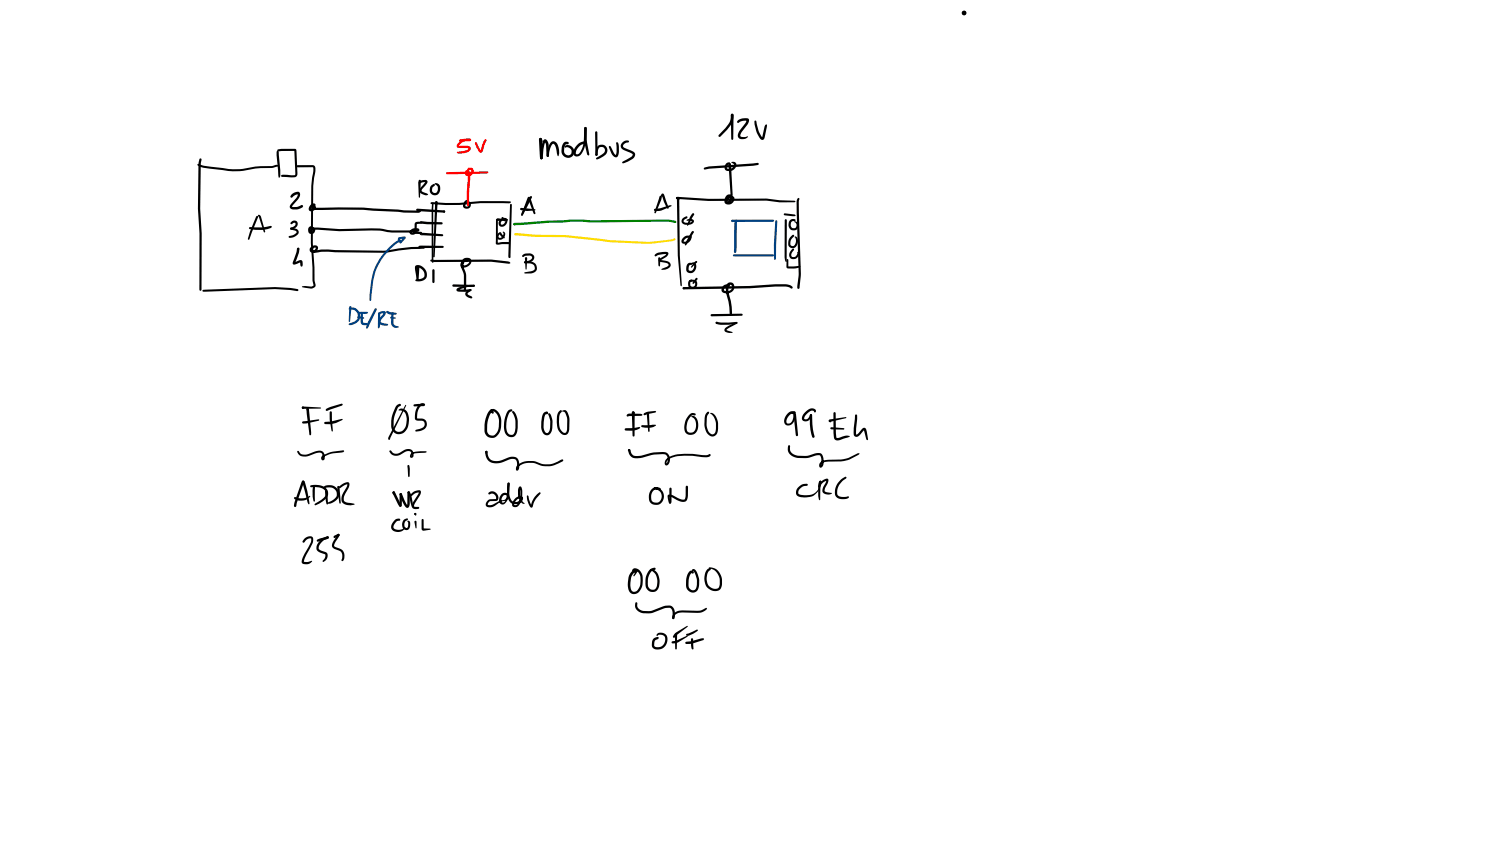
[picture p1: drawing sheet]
<svg xmlns="http://www.w3.org/2000/svg" width="449mm" height="254mm" viewBox="0 0 449 254" stroke-linecap="round" stroke-linejoin="round" font-family="sans-serif">
<g fill="#000">
<path d="M59.3 49.2h.3a43.6 43.6 0 0 0 12.3 1.5 40.1 40.1 0 0 1 9.9-.9l1.1-.4 .5 .3-.2 .3-1.5 .4a37.3 37.3 0 0 0-9.7 .9 41.2 41.2 0 0 1-9-.7 5.5 5.5 0 0 1-3.8-1.2zM59.9 47.6h.5l.1 .2-.3 1.3-.1 13.5 .4 7.4-.1 16.9-.3 .3-.3-.3v-16.9l-.4-7.4 .1-13.5zM83.2 44.9l1.2-.3h4.1l.3 .2 .4 7.2a.97 .97 0 0 1-.9 1.2l-3.7-.1-.3-.4 .7-.3 2.5 .2 1-.2-.2-7.3 .2 .2-5 .1-.3-.1zM83.1 45.3l.2-.1 .3 .3 .5 5.5v1.7l-.4 .6-.2-.5-.5-6.2zM89 49.6l4.8-.1a.85 .85 0 0 1 .8 .9l-.6 5.4-.2 17.1 .5 7.3v3.8l.4 1.6-.4 .6-1.1 .3-2.7-.5 1-.2 1.9 .1 .6-.3-.3-1.6v-3.8l-.5-7.3 .2-17.1 .6-5.3-.2-.4-4.5 .1-.3-.1zM159 58.9h.5l.1 .3-2.7 5.2-.4 .3-.2-.4 .3-.8zM74.8 68.2h3.7l2.7-.5 .3 .3-.2 .3a11 11 0 0 1-6.5 .3zM76.8 64.9l.3-.2 .3 .4-2.8 6.9-.3-.3 .7-2.3zM77.4 64.5h.6l.3 .5 1.3 4.5-.3 .2zM129.1 77.9l18.3-.1 5 .6 .7 .5-.4 .2-5.4-.6-17 .1-1.2-.3zM129.2 60.7l.2-.1a66.4 66.4 0 0 0 14.7-.3l8.9 .1 .3 .2-.7 .4-8.5-.1a56.1 56.1 0 0 1-14.9 .2zM129.6 60.9l.2-.2 .2 .2v17.7l-.2 .2-.3-.7z"/>
<path d="M130.6 60.4h.5l.2 .3-.1 .7-.3 .3-.4-.3zM130.6 60.4h.5l.2 .3-.9 16.3-.3 .2-.2-.2zM126 66.4l6.5 .2 .3 .4-.3 .3h-4.4l-1.9-.3-.3-.3zM126 70l1-.2 5.7 .4 .3 .3-.3 .4-6.4-.3v-.3l-.2 .2-.1-.1zM125.6 73.8l.6-.1h6.6l.3 .3-.3 .3-7 .1-.2-.1zM133 63.2h.4v.5h-.4zM133 63.2l.5 .1-.1 .4-.5-.1zM124.9 62.7l8.3 .4 .3 .3-.4 .4-7.9-.5-.3-.1zM139.9 77.8l.4 .1v.5h-.5zM138.9 77.8a1.43 1.43 0 0 1 1.4-.6 1.43 1.43 0 0 1 1.1 1.2 2.22 2.22 0 0 1-3.2 1.5 1.74 1.74 0 0 1 1.3-2.1h.7l.1 .6-1 .3-.5 .8a1.34 1.34 0 0 0 1.9-1.4h-1.1l-.5 .7v1.4l.6 1.7a14.7 14.7 0 0 1 .1 5.1l-.4 .3-.3-.3v-4.4l-.8-2.6 .1-1.4zM139.5 60.3a1.21 1.21 0 0 1 1.7 .6 1.21 1.21 0 0 1-.8 1.6 1.21 1.21 0 0 1-1.5-.9l.4-1.1 1-.5 .3 .3-.8 .7-.2 .8h.8l.2-.6-.7-.4 .4-.4a.51 .51 0 0 1 0 .8 .51 .51 0 0 1-.8-.3zM148.8 65.7l3.2-.1 .3 .3-.3 .3h-2.9h-.3z"/>
<path d="M149.4 70l.5-.2 .4 .3-.4 .2-.3 .5v.4l.3 .1a1.12 1.12 0 0 0 .9-1.7 .75 .75 0 0 1 .8 .4 .75 .75 0 0 1-.2 .9 1.22 1.22 0 0 1-1.2 1.1 1.22 1.22 0 0 1-1.2-1.1zM149.8 69.7l.5 .1 1 1.2v.5a1.95 1.95 0 0 1-1.5-1.8zM150.5 65.1l.5 .1 .5 1-.1 .2-.9-.8zM150.1 65.7l.9-.4 .5 .1 .3 .2-1.4 .8-.2 .7 .4 .3a.99 .99 0 0 0 .9-.6 .99 .99 0 0 0-.2-1.1l-.2-.2 .2-.1a.95 .95 0 0 1 1 .6 .95 .95 0 0 1-.3 1.1 1.21 1.21 0 0 1-1.4 1 1.21 1.21 0 0 1-1-1.4zM149 65.6l.4-.1 1.7 .3 .9-.2 .3 .3-.3 .3-2.6-.3-.1 7.1-.2-.2 3.5-.2 .3 .3-.1 .2-3.4 .3-.6-.2v-6.9zM153.1 61.2l.4 .2-.3 15.7-.4 .3-.3-.3v-.4zM156.1 62.4l4.3 .3 .3 .2-.2 .2a8.5 8.5 0 0 1-4.4-.2zM158.4 59.1l.4-.1 .3 .3 1.5 4.7-.3 .2-.2-.1-1.7-4.5h.5l-2.1 5-.3 .1-.2-.3zM156.7 76.5l.8-.4 1.5-.1a1.24 1.24 0 0 1 1.2 1 1.24 1.24 0 0 1-.7 1.4l-.9 .4-1.4 .1v-.4l2-.6 .4-.8-.8-.5-1.2 .1-.7 .4-.3-.3zM157.2 78.5l1.7-.1a1.83 1.83 0 0 1 2.1 1.6 1.83 1.83 0 0 1-1.7 2h-1.8l-.3-.2 2.8-.7a1.26 1.26 0 0 0 .2-1.5 1.26 1.26 0 0 0-1.3-.6h-1.4l-.3-.3zM157.6 77.2l.2-.1 .3 .3-.3 3.5zM60.8 87l21.7-.9 4.6 .3 2.1 .3 .3 .3-.3 .3-6.7-.6-21.5 .8-.2-.1z"/>
<path d="M135.8 85.4h6.3l.3 .3-.2 .3-.6 .1-5.6-.1-.3-.4zM140.9 86.8l.3-.1 .1 .5-.3 .1zM139.9 87.4l1.1-.7 .4 .3-1.2 1.1 1.3 .8 .2 .3-.1 .2-1.2-.2a1.06 1.06 0 0 1-.8-1.4zM141.9 85.6l.2-.2 .3 .4-.3 .2zM137.1 86.5l.1-.1a10 10 0 0 1 4.9-1l.3 .3-.3 .2a9.6 9.6 0 0 0-4.5 1l-.1-.1 3.5-.1-.2 .1 .3-.1 .3 .3-.2 .3-.7 .1-2.8 .1a.57 .57 0 0 1-.7-.3 .57 .57 0 0 1 .1-.7z"/>
</g>
<g fill="#f00">
<path d="M140.5 52h.5l.1 .2-.4 9.5h-.5l-.2-1a37.2 37.2 0 0 1 .5-8.7z"/>
<path d="M133.9 51.7l12.3-.3 .3 .3-.3 .3-12.1 .3-.2-.1z"/>
<path d="M140.3 50.5a1.21 1.21 0 0 1 1.8 .4 1.21 1.21 0 0 1-.7 1.7 1.1 1.1 0 0 1-1.7 .1 1.1 1.1 0 0 1 .3-1.7 .55 .55 0 0 1 .7 .6l-.6 .1 .1 .4h.8l.4-.8-.6-.3-.1 .2a.44 .44 0 0 1-.5-.2 .44 .44 0 0 1 .1-.5z"/>
<path d="M137.8 41.9l3.1-.3 .4 .4-.3 .3-3 .2-.2-.1z"/>
<path d="M140.7 41.7h.5v.5h-.5z"/>
<path d="M137.5 42.8a3.6 3.6 0 0 1 3.7-1.1v.5l-.3 .1a3.3 3.3 0 0 0-3.2 1.4h2.3a.96 .96 0 0 1 1.2 .8 .96 .96 0 0 1-.9 1.1l-1.2 .4h-1.8l-.3-.2 .3-.3 2.2-.3 1.1-.7-3.1-.1a.72 .72 0 0 1-.6-.7 .72 .72 0 0 1 .4-.7z"/>
<path d="M137.1 45.6l.4 .1-.1 .3-.4-.2z"/>
<path d="M142.5 42.7l.6 .1 1.2 2.4-.2-.1 .8-2.3 .5-.9 .5-.1 .1 .4-1.1 2.8a.69 .69 0 0 1-.5 .8 .69 .69 0 0 1-.8-.5l-.8-1.2-.4-1.1z"/>
</g>
<g fill="#000">
<path d="M87.5 58.3l1.1-.6a.9 .9 0 0 1 1.1-.1 .9 .9 0 0 1 .3 1.1l-.6 1.1-1.8 2.2 1.5 .1 1.5-.6 .3 .3a3.3 3.3 0 0 1-3 1 .86 .86 0 0 1-.9-.4 .86 .86 0 0 1 .2-1l1.7-2 .5-1.1-.9 .2-1.1 .8-.3-.3zM125.7 54.4l1.8-.4a.64 .64 0 0 1 .7 .3 .64 .64 0 0 1-.2 .8l-1.5 2.1 .2 .3 1.6 .7 .1 .1-.1 .2a1.95 1.95 0 0 1-2-.5l-.4-.3a1.22 1.22 0 0 1 .3-1.5l1.4-1.6-1.7 .4-.4-.3zM125.7 54h.5l.1 .3-.3 4.8-.2 .2-.2-.2-.1-4.1zM129.4 55.6l.7-.4h.3l-.1 .6-.6 .5-.1 .9 .5 .6h.8l.4-.7v-.9l-1-1.1 .3-.2a1.3 1.3 0 0 1 1.4 1.2 2.01 2.01 0 0 1-1.1 2.4h-.1a1.54 1.54 0 0 1-1.9-1.4l.1-.9zM87.2 66.7l.7-.5h.8l.5 .4 .1 .8a1.96 1.96 0 0 1-1.8 1.4h-.4a.69 .69 0 0 1 .9-.8l.6-.5v-.6l-.5-.1-.7 .5-.3-.4zM87.1 68.3l1.9 .4 .6 .8a1.79 1.79 0 0 1-1.7 1.7l-1 .1-.3-.3 .2-.3 1.5-.4 .7-.8-.4-.3-1.4-.4zM89.1 74.4l.3-.1 .4 .4a9.8 9.8 0 0 1-1.3 4.2l-.3-.2 1.7-.7h.5l.3 .4 .1 1.3-.3 .3-.4-.3-.1-1.1 .2 .1-1.6 .6a.52 .52 0 0 1-.7-.1 .52 .52 0 0 1 0-.7l1-2.9zM92.9 68.4l2.6-.2 6.3 .5 12.1-.2a29 29 0 0 0 10.1 .6l1.2-.2v.2h-1.1l-.6 .6h.6l.3-.7 .3 .3a.91 .91 0 0 1-.8 1.1 .91 .91 0 0 1-1-1l.8-.8 1.4-.2a.59 .59 0 0 1 .7 .7 .59 .59 0 0 1-.9 .4 36 36 0 0 1-10.2-.2l-3.2-.2-9.7 .2-8.7-.4-.2-.1zM93.1 74.2l.6 .1v.4l-.3 .1 .2-.1 .1 .4 .8-.3 .2-.5h-.3l-.4 .2-.1 .5h1.5a12.6 12.6 0 0 1 5.2 0l14.6 .2a49.1 49.1 0 0 1 12.1-1.2v.5l-.7 .1a56.2 56.2 0 0 0-11.4 1.2l-14.6-.1a16.3 16.3 0 0 0-6 .1h-.6a1.1 1.1 0 0 1-.4-1.9 1.1 1.1 0 0 1 1.8 .5v.1a1.29 1.29 0 0 1-1.1 1.3 1.29 1.29 0 0 1-1.4-.9zM92.7 68.1l.8-.3 .6 .6-.2 .3-.5-.2-.2 .1v.9l.5-.1 .3-.5-.7 .7a.83 .83 0 0 1 0-1.2 .83 .83 0 0 1 1.2 .2 .83 .83 0 0 1-.2 1.2l-.9 .4a.92 .92 0 0 1-1-1.1zM93.2 61.4l.1-.1a.71 .71 0 0 1 .8-.3 .71 .71 0 0 1 .5 .7h-.6l-.7 1 .5-.2 .3-.3h.4a256.7 256.7 0 0 1 26.7 .9l4.2 .1 .6-.3 .3 .3-.8 .6h-4.4a275.9 275.9 0 0 0-26.8-.9 .65 .65 0 0 1-.7-.9 .65 .65 0 0 1 1.1-.2 .65 .65 0 0 1-.2 1l-.1 .2a.99 .99 0 0 1-1.6 .2 .99 .99 0 0 1 .2-1.6zM124.4 69.6l1.9-.1 .3 .4-.3 .3-1.6-.1-.2-.1z"/>
<path d="M124.5 66.8l1-.3h.9l.2 .3-.2 .3-1.4 .1v2.6l-.4 .3-.3-.3zM124.6 79.7a2.6 2.6 0 0 1 2.9 1.1 2.6 2.6 0 0 1-.1 3 3.3 3.3 0 0 1-2.7 .4v-.4l1.6-.2 .9-.5a2.19 2.19 0 0 0-2.1-2.9l.4 3.6-.3 .3-.2-.2-.5-2.9zM125.1 83.6l.4 .1-.1 .3h-.4zM125.2 79.8h.5l.1 .3-.2 3.6-.4 .4-.2-.5zM129.8 80.8h.5l.1 .3-.1 3.5-.3 .3-.3-.3z"/>
<circle cx="87.3" cy="68.6" r=".3"/>
<circle cx="89.4" cy="74.6" r=".35"/>
</g>
<g fill="#004080">
<path d="M116.7 74.2l2-1.8 .9-.3h.5a.61 .61 0 0 1-.7 .7 17.8 17.8 0 0 0-7.4 11.4l-.6 5.8-.3 .3-.3-.3a20 20 0 0 1 5.9-15.8z"/>
<path d="M119.5 71.3l1.9-.4a.4 .4 0 0 1 .3 .3 .4 .4 0 0 1-.1 .4l-1.5 1.4-.2-.3 1.2-1.6 .2 .4-1.5 .2 .1-.3 .3 .6a.47 .47 0 0 1-.5 .6 .47 .47 0 0 1-.4-.6l.3-.5 .5 .6-.3 .3-.4-.8z"/>
<path d="M104.9 91.9h.4l.1 .2-.4 4.3-.2 .2-.2-.2z"/>
<path d="M104.8 92.3a2.52 2.52 0 0 1 3.1 1.6 2.52 2.52 0 0 1-1.3 3.1l-1.3 .5-.8-.3 1.8-.8a1.91 1.91 0 0 0 .9-2.4 1.91 1.91 0 0 0-2.3-1.1l-.3-.3z"/>
<path d="M108.3 93.6l.2-.1 .3 .3 .1 2.9 1.2 .2 .3 .2a1.5 1.5 0 0 1-2 0l-.2-.6z"/>
<path d="M107.2 94.9l1.8 .2 .2 .3-.4 .2-1.4-.1-.3-.3z"/>
<path d="M107.5 93.6l2.6-.1 .3 .3-.8 .4-1.9-.1-.3-.3z"/>
<path d="M112.4 92.6l.5-.1 .1 .4-2.5 5.1-.5 .6-.1-.8z"/>
<path d="M113.5 93.7h.5l.1 .2-.1 3.6-.1 .8-.3 .2-.3-.3z"/>
<path d="M113.9 93.5l.4-.1a.83 .83 0 0 1 .9-.2 .83 .83 0 0 1 .5 .9l-1.3 1.6-.2 .8 .5 .3 1.6 .4v.4l-.2 .1a3.1 3.1 0 0 1-2.2-.5 1.26 1.26 0 0 1 .1-2l1.1-1.4 .1 .2-1.2 .1-.3-.3z"/>
<path d="M117.5 93.7h.5l.1 .2v3.3l.4 .4 1.2 .4a1.45 1.45 0 0 1-1.8 0l-.6-1.1z"/>
<path d="M117.1 95.1l1.5 .1 .2 .2-.2 .2h-1.3l-.3-.3z"/>
<path d="M115.9 93.3l2.8 .5 .3 .3a2.62 2.62 0 0 1-3.2-.5z"/>
</g>
<g fill="#008000">
<path d="M154.1 67h.5v.5l-.5-.1z"/>
<path d="M154.1 67l17.3-1.2 5.7 .3 23.2-.3 2.2 .4 .4 .3-.3 .4-2.3-.4-23.2 .2-5.7-.2-17.1 1-.3-.3z"/>
<circle cx="154.3" cy="67.2" r=".34"/>
</g>
<path d="M154.3 70l.8-.1 5.7 .5 8.7 .1 13.4 1.5 11.3 .5 7.5-.8a.63 .63 0 0 1 .9 .1l-.3 .3-1 .3-7.1 .7-11.4-.5-13.4-1.5h-8.7l-6.1-.5-.3-.1z" fill="#fd0"/>
<g fill="#000">
<path d="M202.9 59.1l9.6 .5 17.4-.1 4 .6 4.4 .1 .3 .3-.3 .2h-4.5l-3.9-.5-17.4 .1-9.4-.6-.3-.3zM202.8 59.2h.5l.2 .3a.38 .38 0 0 1-.4 .2 .38 .38 0 0 1-.3-.3zM203.2 59.1a.43 .43 0 0 1 .6 .2 .43 .43 0 0 1-.2 .6l-.4-.3zM203.2 59.2l.3-.1 .3 .3-.2 .3 .1-.2 .2 17.1 .6 9-.2 .3-.2-.3-.8-9-.3-17zM239.2 59.5l.3-.2 .3 .3-.2 .9v3.2l.6 18.4-.4 4.2-.3 .3-.4-.3 .5-4.2-.6-18.4-.1-3.2zM204.9 86.2l19.9-.4 7.7-.6 3.5 .1a2.06 2.06 0 0 1 1.8 .9 .75 .75 0 0 1-1.2-.1l-4.1-.2-7.6 .6-19.8 .3-.2-.1zM204.8 86.2l.9-.1 .2 .2-.8 .5-.2-.1z"/>
<circle cx="203.1" cy="59.4" r=".31"/>
</g>
<g fill="#004080">
<path d="M220.6 66h.5l.1 .2-.3 8.2v1.2l-.4 .3-.4-.4 .1-8.2z"/>
<path d="M219.4 66l12.5-.1 .3 .3-.5 .3-12 .1-.3-.1z"/>
<path d="M232.6 66.1h.5l.1 .2-.4 11.2-.4 .4-.2-.3a70.8 70.8 0 0 1 .4-11.5z"/>
<path d="M219.9 76.4l12-.1 .3 .3-.7 .3h-11.4l-.3-.3z"/>
<circle cx="219.7" cy="66.2" r=".34"/>
</g>
<g fill="#000">
<path d="M175.4 38.1l.5 .1 .1 .2a23.3 23.3 0 0 0 .8 7.9l-.3 .3-.3-.2a16.9 16.9 0 0 1-.8-8.3zM178.6 39.5l.2-.1 .4 .3v6.7l-.3 .3-.3-.3zM219.3 34.2l.3-.1 .4 .4-.1 7.2-.3 .3-.3-.3zM221.3 36.1l.1-.1a3.7 3.7 0 0 1 3-.5l.3 .6-.3 .9-1.9 2.5-.5 1.1 .6 .5 1.6-.2a.59 .59 0 0 1-.7 .7l-1 .1a1.13 1.13 0 0 1-1.1-1.6l.5-1 1.7-2.2 .3-.8 .2 .1-1.4 .1-1.3 .6-.3-.3zM226.4 36.2l.2-.1 .3 .3a8.9 8.9 0 0 0 1.7 4.7l.1 .1-.1 .1 .7-3.4 .5-.6 .3 .2-.1 .5-.6 3.3a.75 .75 0 0 1-.7 .7 .75 .75 0 0 1-.8-.6 9 9 0 0 1-1.6-4.9zM161.8 41.5h.7l.2 1.1-.6-.1-.4-.7zM163.1 41.9l.4-.1 .4 .1 .6 1.2 .2 3.6-.4 .4-.4-.4-.1-3.2-.4-1h.2l-.1 .2a11.8 11.8 0 0 0-.7 4.6l-.4 .5-.4-.4 .6-4.2zM161.8 41.5h.7l.1 .3-.2 .3 .2-.3 .2 5.6-.4 .4-.4-.3-.1-.4-.2-5.2zM162.1 47.1h.5l.1 .6h-.5zM165.3 42.7a1.23 1.23 0 0 1 1.9 .6 3.5 3.5 0 0 1 .2 3.6 1.78 1.78 0 0 1-.5-1.8l-.5-1.6-.4-.3h-.2a5 5 0 0 0-1.1 3.6l-.4 .3-.3-.4a6.4 6.4 0 0 1 1.3-4zM169.1 42.8l.2-.2a.96 .96 0 0 1 1.3 .3l-.1 .3-.8 .1-.4 .8-.1 1.6 .6 .7a1.07 1.07 0 0 0 1.6-.4l.1-.8-.3-.4-.6-.5-.7-.1a.35 .35 0 0 1-.6-.3 .35 .35 0 0 1 .5-.3 1.95 1.95 0 0 1 2.5 1.4 1.95 1.95 0 0 1-1.7 2.4 1.95 1.95 0 0 1-2.2-1.9l.1-1.6zM175.3 38.2h.6l.1 .7a13.7 13.7 0 0 1-.9 6l-.9 1.5a1.21 1.21 0 0 1-1.5 .5 1.21 1.21 0 0 1-.7-1.5 3.2 3.2 0 0 1 3.8-2.8v.5a3.1 3.1 0 0 0-3.1 2.8l.2 .4 .7-.2a4.9 4.9 0 0 0 1.5-3.7z"/>
<path d="M179.3 43.8a1.75 1.75 0 0 1 2.5 .2 1.75 1.75 0 0 1-.3 2.5l-1.5 1-1.2 .2 .2-.4 2.2-1.5 .3-.6-.2-.6a1.05 1.05 0 0 0-1.3-.5l-.6 .7-.3 1.8h-.4l.1-1.7zM178.7 46.2h.4l.1 .4h-.5zM182.7 43.8l.5 .1 1 2 .6 .6 .1-3.8a.86 .86 0 0 1 .7 1.3l-.1 2.4a.93 .93 0 0 1-.9 .8 .93 .93 0 0 1-.9-.8l-1.1-2.2zM186.7 42.7l1-.5h.9v.5l-.9 .1-.6 .5-.2 .7 .5 .4 2.5 1a1.24 1.24 0 0 1 .6 1.2 1.24 1.24 0 0 1-.8 1.1l-2.4 1.2h-.6l.1-.4 2.5-1.4 .5-.8-2.7-1.3a1.3 1.3 0 0 1-.9-1.1 1.3 1.3 0 0 1 .5-1.2zM198.5 58.1h.4l.3 .2 1.4 4-.1 .2-.4-.1-1-1.9-.6-1.9h.4l-.5 .4-.2-.2zM197.9 58.8h.5l.1 .2-.1 .9-1.9 4.1-.2-.4zM211.3 50.2l1.4-.3 14.6-1.1 .3 .4-.3 .3-1.4 .2-13.2 .9-1.3 .3-.3-.4zM219.3 34.2l.3-.1 .4 .2a5.1 5.1 0 0 1-1 3.4l-2.9 3.3h-.5v-.5a14.4 14.4 0 0 0 3.3-3.9zM218.7 49h.4v.5h-.4zM217.8 49l.9-.3 .3 .3-.9 .8-.1 .6 .3 .2a1.49 1.49 0 0 0 1.8-.8v-.1a.59 .59 0 0 0-.6-.8l-.2-.2a1.05 1.05 0 0 1 1.5 .3 1.05 1.05 0 0 1-.3 1.5 2.1 2.1 0 0 1-3 .3 1.62 1.62 0 0 1 .3-1.8zM218.6 49l.3-.1 .4 .5 .4 9.9a1.37 1.37 0 0 1-.5 1.3 1.37 1.37 0 0 1-1.5 .1 1.51 1.51 0 0 1 .7-1.7 1.51 1.51 0 0 1 1.9 .3 1.65 1.65 0 0 1-1 1.9 1.65 1.65 0 0 1-2-.6 1.66 1.66 0 0 1 1.8-2.2l.4 .4-.4 .4-.3-.2-.5 .3-.3 1 .2 .3a.9 .9 0 0 0 1.1-.1 .9 .9 0 0 0 .2-1l-.9 .2-.4 .6 .5-.2 .4-.9zM218.7 49h.4l.1 .3-.4 .4z"/>
<path d="M196.5 76.3l1.1-.6 1.9-.2a.72 .72 0 0 1 1 .4 .72 .72 0 0 1-.4 .9l-2 1.4-.1-.3 1.7 .3 1.2 .6a.97 .97 0 0 1-.1 1.4l-1.3 .7h-1v-.3l1.6-.6 .5-.6-.6-.5-1.8-.3a.55 .55 0 0 1-.7-.5 .55 .55 0 0 1 .5-.6l1.5-.9 .4-.6 .1 .2-2.5 .3-.9 .4-.3-.3zM196.2 62.7l.3-.1a10.3 10.3 0 0 0 4.3-1l.7 .1-.5 .3a7.3 7.3 0 0 1-4.5 1.3l-.3-.1zM197.5 77.2h.5l.1 .3-.1 2.2-.2 .2-.3-.5zM204.7 65.5l1.2-.6 .3 .3-1 .8-.1 .5 1.4 .3 1.1-.4-1.7-.3a1.52 1.52 0 0 1 2.2 0 1.28 1.28 0 0 1-1.6 1.3h-.9a1.09 1.09 0 0 1-1.1-.6 1.09 1.09 0 0 1 .2-1.3zM204.9 71.4l1-.7 1.4 .1v.5h-.9a1.47 1.47 0 0 0-1.3 .9v.3a1.46 1.46 0 0 0 1.7-1.5v-.3a.83 .83 0 0 1 .7 .7 .83 .83 0 0 1-.5 .8 1.45 1.45 0 0 1-1.2 1 1.45 1.45 0 0 1-1.4-.8zM206.3 79.1l.5-.3 .8 .1v.4l-.8 .4-.2 .7v.7l.9 .1a1.11 1.11 0 0 0 .8-.9 1.11 1.11 0 0 0-.5-1.2h-.6a.95 .95 0 0 1 1.3-.3 .95 .95 0 0 1 .4 1.3 1.58 1.58 0 0 1-1.2 1.7 1.58 1.58 0 0 1-1.9-.9l.1-1.2zM207.6 69.4l.5-.1v.4l-2.2 3.8-.4 .1-.1-.2 .2-.7zM207.6 64.1l.5-.1 .1 .3-1.5 2.9-.5 .5-.1-.1 .8-2.4zM208.2 78.7l.7-.5 .3 .3-1.8 1.8-.1-.3zM235.2 64.1l3.2 .2 .3 .3-.2 .2-.7 .1-2.5-.3-.2-.3zM235.5 65.8h.4l.1 .2-.2 12.6-.3-.6-.2-.8zM236 77.8l.3-.1 .2 .2v2.1l-.1-.1 3.6-.2 .1 .2-1.3 .6-2.7-.1-.2-.4z"/>
<path d="M237.2 70.9l.7-.5 .3 .3-1.1 1.7v1l.7 .4a1.77 1.77 0 0 0 .5-2.7 .85 .85 0 0 1 .9 .2 .85 .85 0 0 1 .2 .9 1.7 1.7 0 0 1-2.2 2.1l-.6-.4-.2-.6a2.79 2.79 0 0 1 .8-2.4zM237.7 74.6l.2-.1 .3 .3-.4 .6a1.21 1.21 0 0 0-.4 1.5l.3 .2a1.02 1.02 0 0 0 1.2-.5l.3-.7a.28 .28 0 0 1 .3-.4 .28 .28 0 0 1 .2 .5 1.61 1.61 0 0 1-1 1.6 1.61 1.61 0 0 1-1.8-.4 1.77 1.77 0 0 1 .4-2.2zM237 66l.8-.3h.6l.3 .3-.1 .2-1.2 .4-.2 1.2a.84 .84 0 0 0 1.1 .6l.4-.2 .2-.8-.2-.5-.5-.4a1.28 1.28 0 0 1 1.4 1 1.28 1.28 0 0 1-.9 1.5 1.73 1.73 0 0 1-2-.7 1.73 1.73 0 0 1 .1-2.1zM206.7 84.1l.6-.3 .3 .3-.5 .7 .1 1 .6 .2 .5-.3 .2-.5-.1-.5-1-.3-.6 .1-.1-.2a1.56 1.56 0 0 1 2.2-.1 1.42 1.42 0 0 1-.5 2.3 1.42 1.42 0 0 1-2-1.1v-.8zM208.7 83.4h.5v.3l-1 1.3-.3 .1-.2-.3zM213.2 94.3l9.3-.2 .3 .3-.3 .3-9 .2-.3-.1zM214.8 96.6l.3-.1a13.9 13.9 0 0 0 5.9 0l.2 .3-.3 .3a11.3 11.3 0 0 1-6 0zM214.8 96.6l.5 .1-.1 .4-.5-.2zM214.7 96.7l.5-.1 .1 .3-.5 .2zM216.9 85.7l1-.4 .8 .1 .3 .3-.4 .4-1 .1-.5 .8a1.61 1.61 0 0 0 2.5-.6l-.2-.9h-.6l-.3 .8v1.3a15.3 15.3 0 0 1 1 7h-.5l-.1-.3a23.6 23.6 0 0 0-1.1-6.9l-.1-1.1a1.42 1.42 0 0 1 1.4-1.6 1.63 1.63 0 0 1 1.2 1.7 1.63 1.63 0 0 1-1.5 1.5 1.6 1.6 0 0 1-2.4-.9zM217.6 98.4l3.1-1.8h.4v.4l-2.3 1.2-.9 .8 1.7 .5v.3l-1.8-.2a.71 .71 0 0 1-.5-.5 .71 .71 0 0 1 .3-.7zM220.7 96.6l.5 .1-.1 .3-.4-.1z"/>
<path d="M89.2 135.3h.4l.7 .9 .9 .1 1.3-.1 1.9-.8a2.37 2.37 0 0 1 2.4 0l.5 .8 .1 1.3a.62 .62 0 0 1-1 .3 .62 .62 0 0 1 .2-1l3.1-1.3 3.3-.5 .2 .3-.2 .3-4.3 .7-1.7 .7-.1 .6-.3-1.4-.6-.5-1 .1-2.3 .9a2.45 2.45 0 0 1-3.6-1.2zM90.6 122l.6 .1-.1 .4h-.5zM90.6 122h.5v.5h-.5zM90.6 122l5.5 .2 .2 .2-.2 .1-5.2 .1-.3-.1zM90.7 126.5l4.8-.8 .3 .2-.2 .3-3.7 .8-1.2-.1zM92 122.4l.6 .1v.6h-.5zM92.1 122.4h.5l.1 .3 .6 6.9v.7l-.2 .2-.3-.2-.8-6zM97.3 126.6l2.1-.2 3.1-.8 .3 .3a7.7 7.7 0 0 1-5.2 1.3l-.3-.1zM97.9 122.6l4.5-1.5 .4 .2-.3 .3-4.4 1.6-.4-.3zM99 123.4l.2-.1 .3 .4 .3 5.4-.1 .3-.2-.1a17 17 0 0 1-.6-5.6zM121.6 121.4l.2 .2-4.7 9.7a.36 .36 0 0 1-.2 .5 .36 .36 0 0 1-.5-.2l.1-.5zM116.9 135.1l.4 .1 .3 .4a1.69 1.69 0 0 0 2.2 .2l1.3-.8a1.74 1.74 0 0 1 2.2-.2 1.74 1.74 0 0 1 .7 2.1 .58 .58 0 0 1-.9 .3 .58 .58 0 0 1 0-1l.6-.4 .9-.3 3.2-.2 .2 .2-.5 .3-3.2 .2-.7 .3-.2 .6-.2-1.4a1.42 1.42 0 0 0-1.8 0l-1.2 .8a2.31 2.31 0 0 1-3.4-.8z"/>
<path d="M119 121.5l.8-.4 .4 .1v.5h-.4h.2l-.6 .5a10.4 10.4 0 0 0-1.3 5.6 1.66 1.66 0 0 0 1.1 1.7 1.66 1.66 0 0 0 1.9-.7 5.1 5.1 0 0 0 .6-4.7 2.51 2.51 0 0 0-2.2-1.1 1.5 1.5 0 0 1 2.6 .5 5.7 5.7 0 0 1-.4 5.7 2.37 2.37 0 0 1-2.7 .9 2.37 2.37 0 0 1-1.7-2.3 10.5 10.5 0 0 1 1.6-6.2zM122.3 139.5h.4l.2 1.1v2.3l-.3 .2-.2-.2zM124.1 121.3l2.9-.2-.2 .2 .2 .3-.8 .2a4.6 4.6 0 0 0-1.1 3.6l1.8 .2a1.79 1.79 0 0 1 1.1 1.5 1.79 1.79 0 0 1-.8 1.7l-1.3 .5h-1.3l.2-.4 2.1-.7 .5-.9-.4-1-2-.2-.5-.4a5.1 5.1 0 0 1 1.4-4.5 1.05 1.05 0 0 1 1.6 .2l-.4 .4-2.8 .1-.2-.1zM145.7 135.3h.4l.1 .2-.3 .7-.3-.3zM145.7 135.3h.4l.2 .8a2.48 2.48 0 0 0 3.4 2.1l2.8-1a2.04 2.04 0 0 1 3.2 1.2l.1 1.6a.69 .69 0 0 1-.2 .8 .69 .69 0 0 1-.8 .1l.2-1.2a4.9 4.9 0 0 1 3.5-1.5l1.9 .1a7.5 7.5 0 0 0 8.1-.5l.5 .3a7.6 7.6 0 0 1-8.7 .8 5.9 5.9 0 0 0-4.5 .8l-.4 .5-.1 .5-.3-.1 .1-1.8-.3-.9a1.65 1.65 0 0 0-2.1-.1l-1.8 .8a3.6 3.6 0 0 1-4.8-.9l-.4-1.1zM147 123l.3-.2 .4 .1 .4 .8-.1 .3-.2 .1-.6-.6 .3 .1a5.6 5.6 0 0 0-1.4 3.8l.1 2.1a1.5 1.5 0 0 0 1.6 1.1 2.36 2.36 0 0 0 1.8-2.6l.1-1.7a2.68 2.68 0 0 0-2.1-3.1l-.4 .1-.2-.2a1.28 1.28 0 0 1 2 0 4.2 4.2 0 0 1 1.4 3.3l-.1 1.6a3 3 0 0 1-2.6 3.3 2.19 2.19 0 0 1-2.4-2.1 8.4 8.4 0 0 1 1.5-6zM152.5 123.1l.4-.3h.7l.1 .3-.2 .3-.6 .2a7.6 7.6 0 0 0-.8 5.8l.1 .3a1.18 1.18 0 0 0 1.3 .7 1.18 1.18 0 0 0 1-1.2l.1-2.8-.3-1.4-.7-1.4 .3-.4a3.6 3.6 0 0 1 1.4 3.2l-.1 2.9a1.95 1.95 0 0 1-2.1 1.8 1.95 1.95 0 0 1-1.8-2 8.2 8.2 0 0 1 1.2-6zM163.2 123.8l.4-.3a.41 .41 0 0 1 .6 0 .41 .41 0 0 1-.2 .7l-.2-.1h.2l-.5 .3-.2 .8-.3 2.9 .4 1.2 .6 .6a.9 .9 0 0 0 .9-1.1l.1-.5a6.1 6.1 0 0 0-.3-3.4l-.3-.7 .3-.3 .7 .8a7.5 7.5 0 0 1 .1 4.5 1.51 1.51 0 0 1-1.6 1.3 1.51 1.51 0 0 1-1.4-1.5l-.1-2.5 .3-1.9zM167.7 123.4l.5-.4 .4 .3-.6 .8-.3 .9 .1 3.1 .8 1.3 .9 .4 .4-.2 .2-.9v-3.1l-.6-1.8-.9-.5a1.01 1.01 0 0 1 1.1-.3 1.01 1.01 0 0 1 .6 .9l.5 1.6-.1 3.7a1.4 1.4 0 0 1-1.1 1.2 1.4 1.4 0 0 1-1.5-.6l-.8-1.2-.3-2 .1-2zM187.5 128.5l4.3-.5 .2 .2-.5 .5a6.4 6.4 0 0 1-4 .3zM188.1 124.3l.7-.3 3.4 .1 .5 .3-.5 .3-3.9 .2-.4-.3zM188.5 134.7l.4 .1 .1 .2-.4 .4-.3-.3z"/>
<path d="M188.5 134.8a.42 .42 0 0 1 .7 .3v.4a1.45 1.45 0 0 0 1.4 1.2 10.3 10.3 0 0 0 4.6-.9l3.5-.3a2.2 2.2 0 0 1 2.2 1.6 2.2 2.2 0 0 1-.9 2.5 1.1 1.1 0 0 1-.7-1 1.1 1.1 0 0 1 .7-1l1-.7a12.1 12.1 0 0 1 6.8-.8l3.9 .4 1.2-.4a.52 .52 0 0 1 .1 .7 .52 .52 0 0 1-.6 .3h-.7a29.8 29.8 0 0 0-9-.2l-2.2 .9-.5 .5v.6a1.98 1.98 0 0 0-.1-2.3l-.8-.4a17.2 17.2 0 0 0-7 1.2h-1.5a2.25 2.25 0 0 1-2.1-2.2zM189.7 123.5h.5l.1 .3-.1 1.9-.3 .3-.3-.3-.1-1.9zM189.7 123.5h.5l.2 .3-.1 6.8-.3 .3-.3-.3zM192.4 127.6l3.4-.2 1 .1a4.1 4.1 0 0 1-4.5 .3zM193.2 123.9l1.1-.4 2.2-.3 .3 .3-.2 .2-3.2 .8-.4-.3zM194.1 123.8l.2-.1 .4 .3 .2 5.3-.3 .3-.2-.3zM206.8 124.3l.8-.4 1 .2v.4l-1.1 .1a4.7 4.7 0 0 0-1.4 4.6l.1 .2a1.38 1.38 0 0 0 1.6 .2 2.97 2.97 0 0 0 .2-4.3 .37 .37 0 0 1-.5-.2 .37 .37 0 0 1 .2-.4 .37 .37 0 0 1 .4 .1 3.4 3.4 0 0 1-.2 5.5 1.93 1.93 0 0 1-2.1-.3 1.93 1.93 0 0 1-.5-2 5.3 5.3 0 0 1 1.5-3.7zM212.2 123.5l.2-.1 .3 .4-.5 .8-.2 .8-.1 2.1 .4 1.4a1.7 1.7 0 0 0 1.5 1.4l.5-.3 .3-.4 .1-2.8-.5-1.6-1.1-1.1a.33 .33 0 0 1 .3-.3 .33 .33 0 0 1 .4 .1l.1 .1a3.9 3.9 0 0 1 1.5 3l-.2 2.7a1.53 1.53 0 0 1-2.4 .9 3.8 3.8 0 0 1-1.5-3.3l.2-2.5zM236.5 133.6h.4l.1 .2v.9a2.26 2.26 0 0 0 2.3 2h2.8l2.7-.8a1.62 1.62 0 0 1 2.2 1.8v1.2a.94 .94 0 0 1-.2 1 .94 .94 0 0 1-1 .2l-.1-.7 .3-.7 .5-.4 1.2-.3a20.6 20.6 0 0 0 6.4-.6l3.2-1.5 .5 .2-.2 .2a12.3 12.3 0 0 1-9.1 2.1l-1.8 .4-.4 .4v.6l-.2-.1 .3-.7v-1.4l-.5-1.1h-1l-2.8 .9-2.8-.1a2.79 2.79 0 0 1-2.8-3.7zM237.4 123.7l.9-.3 .4 .4-.3 .3-.8 .1-.2-.1zM236.3 124a1.55 1.55 0 0 1 2.4-.2l-.4 .4-.7-.1a2.61 2.61 0 0 0-1.7 2.3l.4 .6a1.33 1.33 0 0 0 1.5-1.1l.3-1.7 .5-.1 .1 .4a3.3 3.3 0 0 1-1.5 2.9 1.35 1.35 0 0 1-1.7-.2 1.35 1.35 0 0 1-.2-1.6zM238.1 124.1l.3-.1 .4 .3 .6 6.2-.4 .3-.3-.3z"/>
<path d="M243.2 124.2l.4 .3-.3 .3-.4-.3zM243 124.3l.3-.1 .3 .3a18.3 18.3 0 0 0 .7 6.3l-.3 .5-.4-.3a16.3 16.3 0 0 1-.7-6.4zM241.5 123.6l1-.8a1.35 1.35 0 0 1 2.2 .6l-.3 .3-.3-.5h-.9l-1.7 1.4a.64 .64 0 0 0-.2 1.1l1-.1 .9-1.4 .4 .3-.3 .6a1.66 1.66 0 0 1-2.6 .9l-.1-1.1zM248.7 125.9l5-.8 .2 .1-5 1.3-.3-.3zM248.7 126h.5l.1 .6-.6-.1zM249.1 128.2l4 .2 .2 .2-.2 .2h-3.7l-.4-.4zM250.1 123.7l.2-.1 .4 .3 .2 7.3 .6 .1a4 4 0 0 1 3.4-.4l-2.8 1a1.22 1.22 0 0 1-2-.9zM256.6 124.4h.4l.1 .2-.3 5.7 .5-.2 1.1-1.3a.73 .73 0 0 1 .7-.5 .73 .73 0 0 1 .7 .5l.5 3.1-.5-.2-.7-2.8 .2 .1-1.7 1.8a.87 .87 0 0 1-.9 .2 .87 .87 0 0 1-.6-.7zM90.6 144.3l.3-.2 .4 .4-2.2 6.2-.2 1.1-.4 .3-.3-.4 .2-1.2zM88.3 149.1h.3a4.2 4.2 0 0 0 4.2-.4l.3 .1a3.4 3.4 0 0 1-4.9 .6zM90.7 144.2l.3-.1 .3 .3a17.2 17.2 0 0 1 1.5 6.6l-.1 .3-.4-.6-1.7-6.2zM93.1 145.6a4.7 4.7 0 0 1 4.9 1.1 2.18 2.18 0 0 1 0 2.5 6.3 6.3 0 0 1-3.5 2.3v-.5a5.7 5.7 0 0 0 3.2-2.5 1.9 1.9 0 0 0-2.1-2.3l-2.3-.1-.2-.1z"/>
<path d="M94 145.7h.4l.1 .2v4.4l-.3 .2a6.8 6.8 0 0 1-.2-4.8zM97.1 146a2.86 2.86 0 0 1 3.4-.1 2.86 2.86 0 0 1 1 3.4 3.3 3.3 0 0 1-3.4 1.6 4.7 4.7 0 0 0 2.9-2.2 2.05 2.05 0 0 0-1.7-2.5h-1.3l-.8 .3-.3-.3zM97.6 147.1l.2-.1 .4 .3 .2 3.8-.2 .2-.5-1.2zM101.7 145.9l1.9-1.2a.86 .86 0 0 1 1.2 .2 .86 .86 0 0 1-.1 1.2l-1.4 2.5-.1 1.5 .6 .5 2.6 .6a3.4 3.4 0 0 1-3 0 1.9 1.9 0 0 1-.7-2.9l1.6-3.1-1.1 .4-1.2 .8-.3-.1zM101.2 145.8l.3-.1 .3 .3 .4 4.9-.2 .2-.2-.2zM117.8 147.5h.5l.1 .8-.2 .1-.3-.2zM118 147.4l.4 .1 .1 .2-.3 .4-.4-.1-.1-.3zM117.8 147.5l.3-.2 .4 .3 1.8 3.8-.2-.1 .3 .1-.1 .5h-.5l-.4-.7-1.6-3.3zM118.4 155.9l1.2-.4 .5 .4-.1 .2-1 .2-.4 .5-.5 .9v.7a2.48 2.48 0 0 0 3.4-.3l.1 .1a2.28 2.28 0 0 1-2.2 1.5 2.28 2.28 0 0 1-2.1-1.6l.3-1.1zM120 148h.5l.1 .2-.1 3.2-.1 .5-.3 .1-.4-.4zM120 148l.5 .1 1.8 3.5h-.3l.2-3.9 .2-.3 .4 .1 .1 3.8a.76 .76 0 0 1-.6 1 .76 .76 0 0 1-.9-.6l-1.5-3.3zM121.1 155.9l1.2-.4-.1 .5-.4 .2a1.6 1.6 0 0 0-.3 1.9l.5 .3 .3-.4v-1.8l.7 .3v1.3a1.22 1.22 0 0 1-1.4 1.1 1.22 1.22 0 0 1-1-1.5l.1-.7z"/>
<path d="M122.4 147.4l.4 .1v.5h-.5zM122.3 147.5l.4-.1 .4 .4a8.5 8.5 0 0 1 .7 3.9l-.2 .3-.1-.2-1.3-4.1zM123.2 148.3a3.3 3.3 0 0 1 2.6-1.3l.4 .3v.8l-1.7 2.8-.3 .9 1.3 .2 .3 .3-.3 .3-.8 .1a1.05 1.05 0 0 1-1.1-.6 1.05 1.05 0 0 1 .1-1.2l1.7-2.7 .2-.7 .2 .1-1.3 .3-1.1 .9-.3-.3zM124.4 156.2l.2-.1 .3 .3-.1 2.1zM126.5 155.7l.3-.1 .3 .3v2.7l1.9-.1 .2 .2-.1 .1-2 .4-.5-.2zM146.6 147.7l.5-.3a1.78 1.78 0 0 1 2 .7 1.78 1.78 0 0 1-.1 2.1l-2.1 .1-.5 .6-.1 .5a1.71 1.71 0 0 0 1.8-.2l1.7-1 1.7-.4 .5-1-.2-.3h-.5a1.59 1.59 0 0 0-.9 1.8l.3 .4h.4a2.93 2.93 0 0 0 1.1-2.3v-3.4l.4-.3 .3 .3-.3 3.5a3.6 3.6 0 0 1-1.4 2.7 1.05 1.05 0 0 1-1.5-1 1.89 1.89 0 0 1 2.2-2.4 1.3 1.3 0 0 1 .6 1.5 1.3 1.3 0 0 1-1.3 1l-1 .2-1.8 1.2a1.86 1.86 0 0 1-2.6-.1 1.66 1.66 0 0 1 1.3-1.9l1.7-.1a1.27 1.27 0 0 0-1.5-1.5l-.8 .1zM152.3 144.8l.3-.1 .3 .3-.1 3a2.35 2.35 0 0 0 1.1 2.5l1.4-.1 .8-.6 .1-.3a1.91 1.91 0 0 0-1.9 1.7l-.1 .2h.8l1-1.6 .1-2.4-.2-1h.3l-.2 2a2.69 2.69 0 0 0 1.2 2.4l.2 .2-.2 .1-.6-.2a3.5 3.5 0 0 1-1.2-2.5l.1-1.8 .3-.7h.4l.4 1.1v2.1a2.98 2.98 0 0 1-1.7 3 .95 .95 0 0 1-1.2-.4 .95 .95 0 0 1 .1-1.2 2.3 2.3 0 0 1 2.7-1.6l.3 .3a1.06 1.06 0 0 1-.4 1.2l-.7 .5a2.3 2.3 0 0 1-3.4-1.7l-.2-1.2a4.8 4.8 0 0 1 .2-3.2zM158.1 148.6l.4 .2 .5 2 .6 .9h-.4a6 6 0 0 1 2.7-4.1l.3 .3a9.8 9.8 0 0 0-2.6 4.3h-.4a5.2 5.2 0 0 1-1.2-3.4zM195.5 146.6a1.98 1.98 0 0 1 2.8 .1 .82 .82 0 0 1-1.2 .1 1.65 1.65 0 0 0-1.8 1.9l.1 1.2 .2 .4 .6 .4h1a2.04 2.04 0 0 0 1.2-2.4 2.04 2.04 0 0 0-2.2-1.5 .28 .28 0 0 1-.3-.2 .28 .28 0 0 1 .2-.3 2.56 2.56 0 0 1 3 2.7 2.56 2.56 0 0 1-3.3 2.2 1.77 1.77 0 0 1-1.1-1.5 3.4 3.4 0 0 1 .8-3.1zM200.4 148.4h1l2.6 1.2 1.3 .2 .4-1.1v-2.7l.3-.4 .4 .4-.1 3.1a1.43 1.43 0 0 1-2.2 1.3l-3.4-1.5 .1-.1 .5 2-.5 .2-.5-1.5zM200.9 146.3h.5l.1 .3-.1 3.8-.1 .5-.3 .1-.3-.2 .2-.3zM239.4 146.2l1.3-1h1.5v.4l-.9 .1a2.17 2.17 0 0 0-1.9 2.2l.2 .3a4.7 4.7 0 0 0 3.6 .2 3.4 3.4 0 0 0 2.6-3.9l.3-.3 .3 .1a4.8 4.8 0 0 1-3.6 4.7 4.4 4.4 0 0 1-3.7-.4 1.82 1.82 0 0 1 .3-2.4z"/>
<path d="M246.3 144.5l1-.8a.69 .69 0 0 1 1-.1 .69 .69 0 0 1 .1 1l-.9 1.7-.2 1 .6 .3 1.7 .3a1.81 1.81 0 0 1-2.9-.6l.2-1.2 1-2.1 .2 .1-.5 .2a3.3 3.3 0 0 0-1.7 1.7l-.3 .2-.2-.3zM245.9 144.2h.3l.1 .5h-.4zM245.9 144.2h.4l.1 .3-.3 1.1-.1 4.3-.2 .1-.4-1.2v-3.2zM252.1 143.9l1.5-.9 .3 .2a5.3 5.3 0 0 0-2.8 4.4l.1 .8 .6 .5 1.4 .1 1.1-.2a.46 .46 0 0 1 .2 .7 .46 .46 0 0 1-.7 .1 2.94 2.94 0 0 1-3-.7 3.6 3.6 0 0 1 .6-4.2zM91.4 161.5a1.62 1.62 0 0 1 2.5-.2l-.2 1.7-1.8 3.4-.8 2 1.3 .1a.99 .99 0 0 1 1.2-.1 2.24 2.24 0 0 1-3 .4v-1.2l.7-1.5a9.5 9.5 0 0 0 2-3.7v-.9a1.79 1.79 0 0 0-1.7 .7l-.3 .4-.5 .1-.1-.4zM95.2 161.8l3.1-1a.43 .43 0 0 1 .3 .5 .43 .43 0 0 1-.5 .4l-2.8 .8-.3-.4zM98 160.9l.5 .1v.4h-.5zM96.1 162l.9-.7 1.1-.5 .4 .1 .1 .3-.3 .3a3.3 3.3 0 0 0-2.7 3l.5 .5 1.4 .5a1.64 1.64 0 0 1 .8 1.7 1.64 1.64 0 0 1-1.4 1.3l-.2-.2a2.06 2.06 0 0 0 .9-2l-1.5-.5a1.67 1.67 0 0 1-1.2-1.2 1.67 1.67 0 0 1 .5-1.7zM100.2 160.7l1.2-.6 .4 .3-1.4 .9-.4-.3zM101.3 160.2l.4-.1 .1 .6h-.4zM101.3 160.2l.5 .1v.3l-1.4 2.3-.2 .8 .4 .3 1.3 .5a2.41 2.41 0 0 1 1.1 3.6l-.3 .2-.3-.3 .3-1.3-.4-1.2-1.9-.8a1.29 1.29 0 0 1-.5-2.1zM189.8 170.7a1.76 1.76 0 0 1 2.5 .9 6.1 6.1 0 0 1-.3 5.4 2.07 2.07 0 0 1-2.5 1l-.7-.5-.4-1-.1-1.1 .2-2.2a2.29 2.29 0 0 1 2.6-2.3v.7l-.9 1.3-.2-.3 .5-1.4 .2 .3a2.12 2.12 0 0 0-1.4 1.9l-.2 2.4 .4 1.4a1.11 1.11 0 0 0 1.8-.2 4.7 4.7 0 0 0 .8-4.2 2.08 2.08 0 0 0-1.7-1.8l-.7 .2-.1-.1z"/>
<path d="M194.9 170.8l.8-.4 .9-.1v.5l-1.2 .6a5.1 5.1 0 0 0-1 4.2v.3a1.34 1.34 0 0 0 1.4 1 1.34 1.34 0 0 0 1.3-1.3 3.9 3.9 0 0 0-1.2-4.2l-.8-.5 .2-.2a2.98 2.98 0 0 1 2.5 3.2 4 4 0 0 1-.5 2.9 2.06 2.06 0 0 1-2.2 .6 2.06 2.06 0 0 1-1.5-1.8 5.7 5.7 0 0 1 1.3-4.8zM206.8 171.4l.1-.1a.69 .69 0 0 1 .8-.1 .69 .69 0 0 1 .3 .7l-.7-.1-.4 .7-.3 1.1-.1 1.8a1.23 1.23 0 0 0 .8 1.5 1.23 1.23 0 0 0 1.5-.6 5.9 5.9 0 0 0-.4-4.5l-.4-.6h-.3a.5 .5 0 0 1 .4-.6 .5 .5 0 0 1 .6 .4 6.4 6.4 0 0 1 .8 5.5 1.94 1.94 0 0 1-2.3 1.1 1.94 1.94 0 0 1-1.4-2.2v-1.4a4.1 4.1 0 0 1 1-2.6zM212.6 170.3a3.4 3.4 0 0 1 4 3.6v1.2a2.13 2.13 0 0 1-1.2 2.1 2.13 2.13 0 0 1-2.4-.4 4.3 4.3 0 0 1-.8-6.1l.7-.3 .3 .3-.9 1a4.3 4.3 0 0 0 .2 3.9 1.95 1.95 0 0 0 3.2 .4l.2-2.1a4 4 0 0 0-3.3-3.6zM190.7 180.7h.4v.8a1.82 1.82 0 0 0 1.9 1.7h2.4l3.5-1.4 1.7-.2a1.86 1.86 0 0 1 1.8 2.1v1.5l-.5 .5-.3-.3 .2-.3-.1-1.4a1.18 1.18 0 0 0-1.1-1.4l-1.5 .2-3.6 1.4h-2.6a2.44 2.44 0 0 1-2.4-2.4zM197.2 190a2.05 2.05 0 0 1 2.5 .3 2.05 2.05 0 0 1 .3 2.5 2.61 2.61 0 0 1-4.4 1.1v-1.4l.2-.7 .6-.5 .9-.3 .3 .3-1 .7-.3 .5 .1 1.3a2.15 2.15 0 0 0 2.6-.5 2.15 2.15 0 0 0 0-2.7l-1.3-.3-.6 .4-.2-.2zM201.5 192.4l1.6-.4 3-1.4 .2 .2-3.3 2-1.2 .2-.3-.1zM202.4 190l3.6-2.3 .3 .1-4.1 3.5-.4-.4zM202.2 183.9l1.6-.8 5.4 .1a4.4 4.4 0 0 0 2.7-.9l.2 .2-.2 .2a3.6 3.6 0 0 1-2.8 1.1l-5.3-.1a1.66 1.66 0 0 0-1.6 1.5l-.2-.1 .3 .3-.1 .2a.66 .66 0 0 1-.7-.5 .66 .66 0 0 1 .3-.8zM202.5 190h.5l.1 .2-.1 4.3a.24 .24 0 0 1-.2 .3 .24 .24 0 0 1-.3-.3zM205.6 192.5l5.2-1.1 .4 .3-.2 .3a10.9 10.9 0 0 1-5.1 1.1l-.3-.1zM205.9 190.1l3.2-1.3 .3 .2a5.2 5.2 0 0 1-2.9 1.7l-.6-.1zM207.3 191.5l.3-.1 .3 .3 .1 2.8-.3 .3-.2-.2-.2-1z"/>
<circle cx="145.9" cy="135.5" r=".33"/>
<circle cx="164" cy="123.8" r=".35"/>
<circle cx="188.7" cy="135" r=".32"/>
<circle cx="189.9" cy="123.8" r=".41"/>
<circle cx="238.4" cy="124.3" r=".36"/>
<circle cx="248.9" cy="126.2" r=".34"/>
<circle cx="90.9" cy="144.5" r=".36"/>
<circle cx="120.2" cy="148.2" r=".36"/>
</g>
<g fill="#000">
<path d="M124.3 153.9l.6 .1-.2 .7-.4-.4z" fill-rule="evenodd"/>
<circle cx="289.2" cy="3.9" r=".75"/>
<circle cx="124.6" cy="154.1" r=".33"/>
</g>
</svg>
